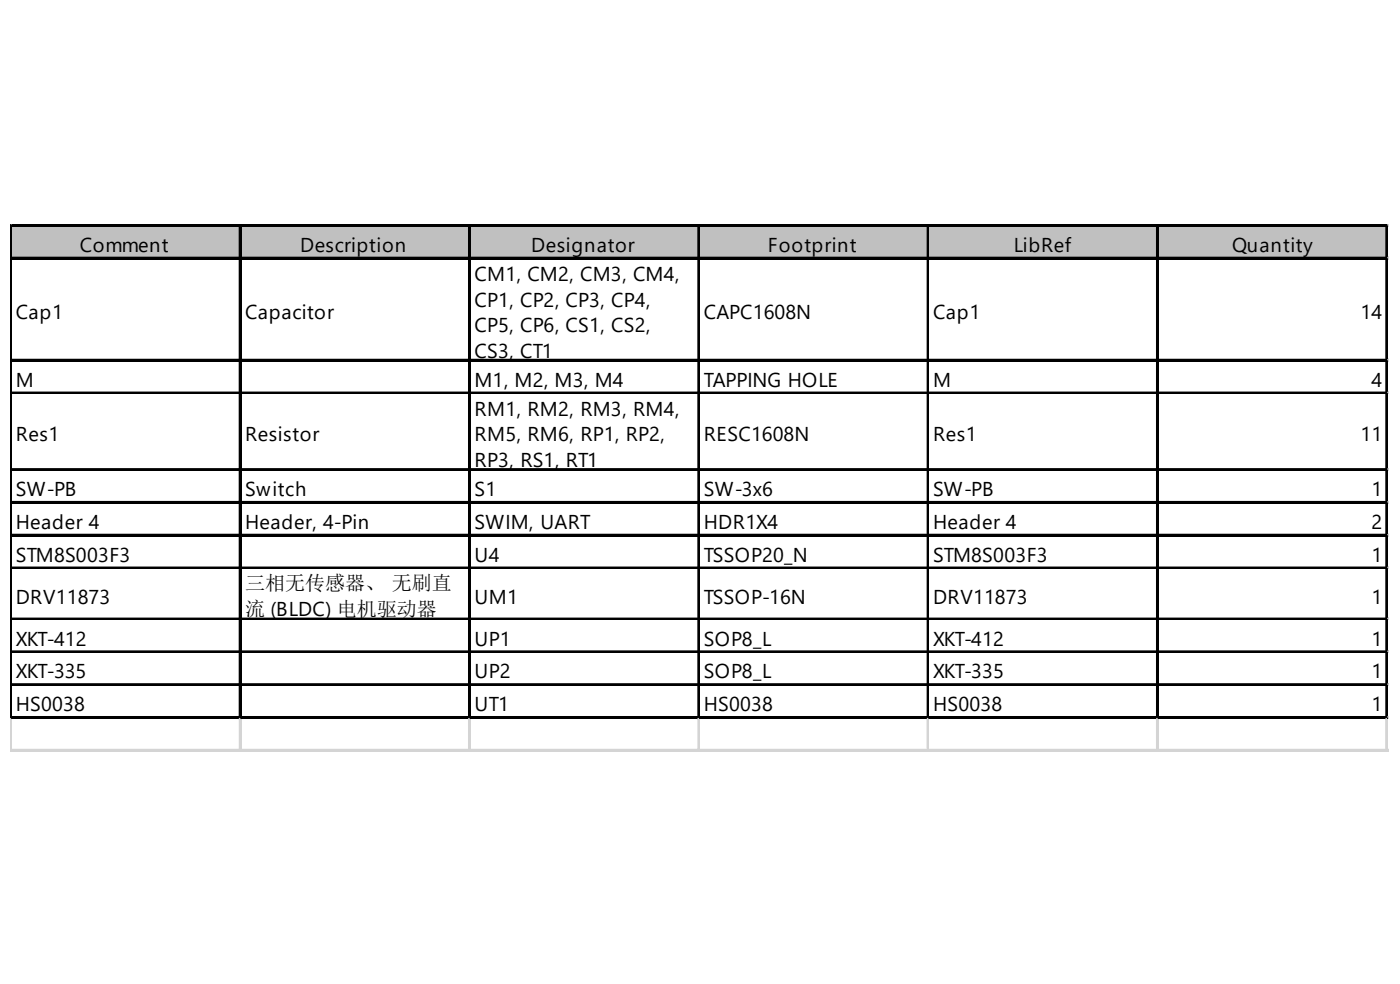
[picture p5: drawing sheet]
<svg xmlns="http://www.w3.org/2000/svg" width="288mm" height="202mm" viewBox="0 0 288 202" stroke-linecap="round" stroke-linejoin="round" font-family="sans-serif">
<defs><g id="words">
<g font-size="4.1">
<text x="16.4" y="51.7">Comment</text>
<text x="61.7" y="51.7">Description</text>
<text x="109.2" y="51.7">Designator</text>
<text x="157.9" y="51.7">Footprint</text>
<text x="208.5" y="51.7">LibRef</text>
<text x="253.3" y="51.7">Quantity</text>
<text x="97.5" y="57.7">CM1, CM2, CM3, CM4,</text>
<text x="3.2" y="65.6">Cap1</text>
<text x="50.4" y="65.6">Capacitor</text>
<text x="97.5" y="63">CP1, CP2, CP3, CP4,</text>
<text x="144.7" y="65.6">CAPC1608N</text>
<text x="191.9" y="65.6">Cap1</text>
<text x="279.8" y="65.6">14</text>
<text x="97.5" y="68.2">CP5, CP6, CS1, CS2,</text>
<text x="97.5" y="73.5">CS3, CT1</text>
<text x="3.2" y="79.5">M</text>
<text x="97.5" y="79.5">M1, M2, M3, M4</text>
<text x="144.7" y="79.5">TAPPING HOLE</text>
<text x="191.9" y="79.5">M</text>
<text x="282" y="79.5">4</text>
<text x="97.5" y="85.4">RM1, RM2, RM3, RM4,</text>
<text x="3.2" y="90.7">Res1</text>
<text x="50.4" y="90.7">Resistor</text>
<text x="97.5" y="90.7">RM5, RM6, RP1, RP2,</text>
<text x="97.5" y="95.9">RP3, RS1, RT1</text>
<text x="144.7" y="90.7">RESC1608N</text>
<text x="191.9" y="90.7">Res1</text>
<text x="279.8" y="90.7">11</text>
<text x="3.2" y="101.9">SW-PB</text>
<text x="50.4" y="101.9">Switch</text>
<text x="97.5" y="101.9">S1</text>
<text x="144.7" y="101.9">SW-3x6</text>
<text x="191.9" y="101.9">SW-PB</text>
<text x="282" y="101.9">1</text>
<text x="3.2" y="108.7">Header 4</text>
<text x="50.4" y="108.7">Header, 4-Pin</text>
<text x="97.5" y="108.7">SWIM, UART</text>
<text x="144.7" y="108.7">HDR1X4</text>
<text x="191.9" y="108.7">Header 4</text>
<text x="282" y="108.7">2</text>
<text x="3.2" y="115.4">STM8S003F3</text>
<text x="97.5" y="115.4">U4</text>
<text x="144.7" y="115.4">TSSOP20_N</text>
<text x="191.9" y="115.4">STM8S003F3</text>
<text x="282" y="115.4">1</text>
<text x="3.2" y="124">DRV11873</text>
<text x="50.4" y="121.2">三相无传感器、 无刷直</text>
<text x="97.5" y="124">UM1</text>
<text x="144.7" y="124">TSSOP-16N</text>
<text x="191.9" y="124">DRV11873</text>
<text x="282" y="124">1</text>
<text x="50.4" y="126.5">流 (BLDC) 电机驱动器</text>
<text x="3.2" y="132.6">XKT-412</text>
<text x="97.5" y="132.6">UP1</text>
<text x="144.7" y="132.6">SOP8_L</text>
<text x="191.9" y="132.6">XKT-412</text>
<text x="282" y="132.6">1</text>
<text x="3.2" y="139.4">XKT-335</text>
<text x="97.5" y="139.4">UP2</text>
<text x="144.7" y="139.4">SOP8_L</text>
<text x="191.9" y="139.4">XKT-335</text>
<text x="282" y="139.4">1</text>
<text x="3.2" y="146.1">HS0038</text>
<text x="97.5" y="146.1">UT1</text>
<text x="144.7" y="146.1">HS0038</text>
<text x="191.9" y="146.1">HS0038</text>
<text x="282" y="146.1">1</text>
</g>
</g></defs>
<path d="M2.4 46.5h283v6.8h-283z" fill="#c0c0c0"/>
<g fill="none" stroke="#000" stroke-width=".38">
<path d="M2.1 46.2v101.4M2.3 46.2v101.4M2.5 46.2h282.9M2.5 52.9h282.9M49.3 46.6v101M49.5 46.6v101M96.4 46.6v101M96.6 46.6v101M143.6 46.6v101M143.8 46.6v101M190.7 46.6v101M190.9 46.6v101"/>
<path d="M237.9 46.6v101M238.1 46.6v101M285 46.6v101M285.2 46.6v101M2.5 73.9h282.9M2.5 80.6h282.9M2.5 96.4h282.9M2.5 103.1h282.9M2.5 109.8h282.9M2.5 116.6h282.9M2.5 127.1h282.9M2.5 133.8h282.9"/>
<path d="M2.5 140.5h282.9M2.5 147.3h282.9"/>
</g>
<path d="M2.5 46.4h282.9M2.5 53.1h282.9M2.5 74.1h282.9M2.5 80.8h282.9M2.5 96.5h282.9M2.5 103.3h282.9M2.5 110h282.9M2.5 116.8h282.9M2.5 127.2h282.9M2.5 134h282.9M2.5 140.7h282.9M2.5 147.5h282.9" fill="none" stroke="#000" stroke-width=".37"/>
<g fill="none" stroke="#d4d4d4" stroke-width=".38">
<path d="M285.4 46.2h.1M2.1 147.6v6.8M2.3 147.6v6.8M49.3 147.6v6.8M49.5 147.6v6.8M96.4 147.6v6.8M96.6 147.6v6.8M143.6 147.6v6.8M143.8 147.6v6.8M190.7 147.6v6.8M190.9 147.6v6.8M237.9 147.6v6.8"/>
<path d="M238.1 147.6v6.8M285 147.6v6.8M285.2 147.6v6.8"/>
</g>
<path d="M285.4 46.2l.1 .4z" fill="#d4d4d4"/>
<path d="M285.4 52.9h.1" fill="none" stroke="#d4d4d4" stroke-width=".38"/>
<path d="M285.4 52.9l.1 .4z" fill="#d4d4d4"/>
<path d="M285.4 73.9h.1" fill="none" stroke="#d4d4d4" stroke-width=".38"/>
<path d="M285.4 73.9l.1 .4z" fill="#d4d4d4"/>
<path d="M285.4 80.6h.1" fill="none" stroke="#d4d4d4" stroke-width=".38"/>
<path d="M285.4 80.6l.1 .4z" fill="#d4d4d4"/>
<path d="M285.4 96.4h.1" fill="none" stroke="#d4d4d4" stroke-width=".38"/>
<path d="M285.4 96.4l.1 .3z" fill="#d4d4d4"/>
<path d="M285.4 103.1h.1" fill="none" stroke="#d4d4d4" stroke-width=".38"/>
<path d="M285.4 103.1l.1 .4z" fill="#d4d4d4"/>
<path d="M285.4 109.8h.1" fill="none" stroke="#d4d4d4" stroke-width=".38"/>
<path d="M285.4 109.8l.1 .4z" fill="#d4d4d4"/>
<path d="M285.4 116.6h.1" fill="none" stroke="#d4d4d4" stroke-width=".38"/>
<path d="M285.4 116.6l.1 .3z" fill="#d4d4d4"/>
<path d="M285.4 127.1h.1" fill="none" stroke="#d4d4d4" stroke-width=".38"/>
<path d="M285.4 127.1l.1 .3z" fill="#d4d4d4"/>
<path d="M285.4 133.8h.1" fill="none" stroke="#d4d4d4" stroke-width=".38"/>
<path d="M285.4 133.8l.1 .4z" fill="#d4d4d4"/>
<path d="M285.4 140.5h.1" fill="none" stroke="#d4d4d4" stroke-width=".38"/>
<path d="M285.4 140.5l.1 .4z" fill="#d4d4d4"/>
<path d="M285.4 147.3h.1" fill="none" stroke="#d4d4d4" stroke-width=".38"/>
<path d="M285.4 147.3l.1 .3z" fill="#d4d4d4"/>
<path d="M2.1 154h283.4" fill="none" stroke="#d4d4d4" stroke-width=".38"/>
<path d="M2.1 154.2h283.4" fill="none" stroke="#d4d4d4" stroke-width=".37"/>
<use href="#words"/>
</svg>
